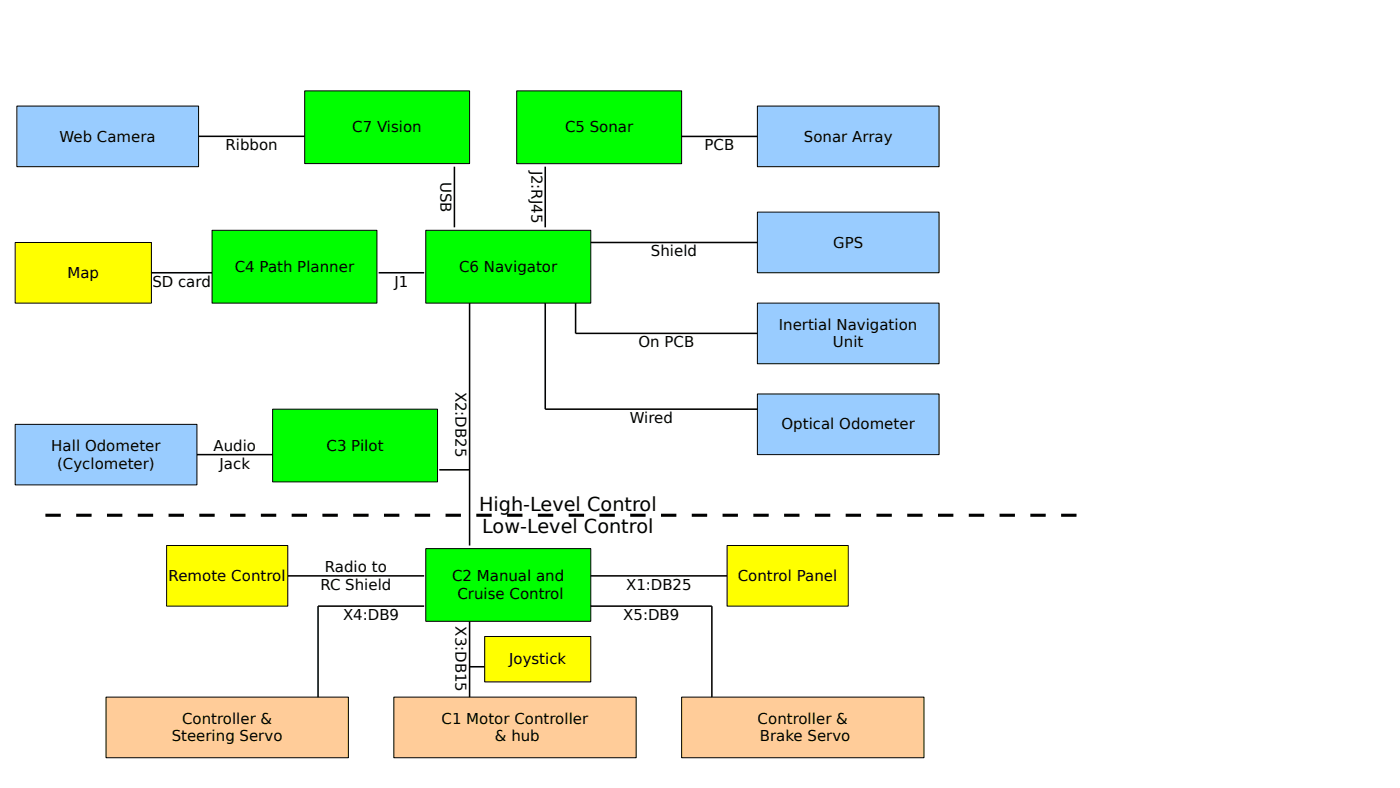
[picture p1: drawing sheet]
<svg xmlns="http://www.w3.org/2000/svg" width="462mm" height="260mm" viewBox="0 0 462 260" stroke-linecap="round" stroke-linejoin="round" font-family="sans-serif">
<defs><g id="words">
<g font-size="6.3">
<text x="158.2" y="168.5">High-Level Control</text>
<text x="159.2" y="175.9">Low-Level Control</text>
</g>
<g font-size="4.9">
<text x="19.6" y="46.7">Web Camera</text>
<text x="116.3" y="43.7">C7 Vision</text>
<text x="186.5" y="43.7">C5 Sonar</text>
<text x="265.4" y="46.7">Sonar Array</text>
<text x="74.4" y="49.6">Ribbon</text>
<text x="232.6" y="49.6">PCB</text>
<text x="145.4" y="59.9" transform="rotate(90 145.4 59.9)">USB</text>
<text x="175.4" y="56.3" transform="rotate(90 175.4 56.3)">J2:RJ45</text>
<text x="275" y="81.7">GPS</text>
<text x="77.5" y="89.7">C4 Path Planner</text>
<text x="151.6" y="89.7">C6 Navigator</text>
<text x="214.9" y="84.6">Shield</text>
<text x="22.3" y="91.7">Map</text>
<text x="50.3" y="94.6">SD card</text>
<text x="130.2" y="94.6">J1</text>
<text x="257.1" y="108.8">Inertial Navigation</text>
<text x="210.8" y="114.6">On PCB</text>
<text x="275" y="114.6">Unit</text>
<text x="150.4" y="129.2" transform="rotate(90 150.4 129.2)">X2:DB25</text>
<text x="207.9" y="139.6">Wired</text>
<text x="258" y="141.7">Optical Odometer</text>
<text x="16.9" y="148.8">Hall Odometer</text>
<text x="70.4" y="148.8">Audio</text>
<text x="107.8" y="148.7">C3 Pilot</text>
<text x="18.8" y="154.6">(Cyclometer)</text>
<text x="72.4" y="154.6">Jack</text>
<text x="55.7" y="191.7">Remote Control</text>
<text x="107.2" y="188.8">Radio to</text>
<text x="149.2" y="191.8">C2 Manual and</text>
<text x="243.5" y="191.7">Control Panel</text>
<text x="105.8" y="194.6">RC Shield</text>
<text x="151" y="197.6">Cruise Control</text>
<text x="206.7" y="194.6">X1:DB25</text>
<text x="113.2" y="204.6">X4:DB9</text>
<text x="150.4" y="206.7" transform="rotate(90 150.4 206.7)">X3:DB15</text>
<text x="205.7" y="204.6">X5:DB9</text>
<text x="168" y="219.2">Joystick</text>
<text x="60.1" y="238.8">Controller &amp;</text>
<text x="145.7" y="238.8">C1 Motor Controller</text>
<text x="250.1" y="238.8">Controller &amp;</text>
<text x="56.7" y="244.6">Steering Servo</text>
<text x="163.4" y="244.6">&amp; hub</text>
<text x="250.8" y="244.6">Brake Servo</text>
</g>
</g></defs>
<path d="M225 230h80v20h-80z" fill-rule="evenodd" fill="#fc9"/>
<path d="M225 230h80v20h-80z" fill="none" stroke="#000" stroke-width=".33"/>
<path d="M130 230h80v20h-80z" fill-rule="evenodd" fill="#fc9"/>
<path d="M130 230h80v20h-80z" fill="none" stroke="#000" stroke-width=".33"/>
<path d="M35 230h80v20h-80z" fill-rule="evenodd" fill="#fc9"/>
<path d="M35 230h80v20h-80z" fill="none" stroke="#000" stroke-width=".33"/>
<path d="M140.5 181h54.5v24h-54.5z" fill-rule="evenodd" fill="#0f0"/>
<path d="M140.5 181h54.5v24h-54.5z" fill="none" stroke="#000" stroke-width=".33"/>
<path d="M240 180h40v20h-40z" fill-rule="evenodd" fill="#ff0"/>
<path d="M240 180h40v20h-40z" fill="none" stroke="#000" stroke-width=".33"/>
<path d="M105 200h35M195 190h45M195 200h40" fill="none" stroke="#000" stroke-width=".51"/>
<path d="M160 210h35v15h-35z" fill-rule="evenodd" fill="#ff0"/>
<path d="M160 210h35v15h-35z" fill="none" stroke="#000" stroke-width=".33"/>
<path d="M55 180h40v20h-40z" fill-rule="evenodd" fill="#ff0"/>
<path d="M55 180h40v20h-40z" fill="none" stroke="#000" stroke-width=".33"/>
<path d="M95 190h45M155 205v25M155 220h5" fill="none" stroke="#000" stroke-width=".51"/>
<g fill="none" stroke="#000" stroke-width="1" stroke-linecap="butt">
<path d="M15 170h5.1M25.2 170h5M35.3 170h5.1M45.5 170h5.1M55.6 170h5.1M65.8 170h5.1M76 170h5M86.1 170h5.1M96.3 170h5.1M106.4 170h5.1M116.6 170h5.1M126.8 170h5"/>
<path d="M136.9 170h5.1M147.1 170h5.1M157.2 170h5.1M167.4 170h5.1M177.6 170h5M187.7 170h5.1M197.9 170h5.1M208 170h5.1M218.2 170h5.1M228.4 170h5M238.5 170h5.1M248.7 170h5.1"/>
<path d="M258.8 170h5.1M269 170h5.1M279.2 170h5M289.3 170h5.1M299.5 170h5.1M309.6 170h5.1M319.8 170h5.1M330 170h5M340.1 170h5.1M350.3 170h5.1"/>
</g>
<path d="M90 135h54.4v24h-54.4z" fill-rule="evenodd" fill="#0f0"/>
<path d="M90 135h54.4v24h-54.4z" fill="none" stroke="#000" stroke-width=".33"/>
<path d="M140.5 76h54.5v24h-54.5z" fill-rule="evenodd" fill="#0f0"/>
<path d="M140.5 76h54.5v24h-54.5z" fill="none" stroke="#000" stroke-width=".33"/>
<path d="M70 76h54.4v24h-54.4z" fill-rule="evenodd" fill="#0f0"/>
<path d="M70 76h54.4v24h-54.4z" fill="none" stroke="#000" stroke-width=".33"/>
<path d="M100.6 30h54.4v24h-54.4z" fill-rule="evenodd" fill="#0f0"/>
<path d="M100.6 30h54.4v24h-54.4z" fill="none" stroke="#000" stroke-width=".33"/>
<path d="M170.6 30h54.4v24h-54.4z" fill-rule="evenodd" fill="#0f0"/>
<path d="M170.6 30h54.4v24h-54.4z" fill="none" stroke="#000" stroke-width=".33"/>
<path d="M5 80h45v20h-45z" fill-rule="evenodd" fill="#ff0"/>
<path d="M5 80h45v20h-45z" fill="none" stroke="#000" stroke-width=".33"/>
<path d="M250 100h60v20h-60z" fill-rule="evenodd" fill="#9cf"/>
<path d="M250 100h60v20h-60z" fill="none" stroke="#000" stroke-width=".33"/>
<path d="M250 70h60v20h-60z" fill-rule="evenodd" fill="#9cf"/>
<path d="M250 70h60v20h-60z" fill="none" stroke="#000" stroke-width=".33"/>
<path d="M250 130h60v20h-60z" fill-rule="evenodd" fill="#9cf"/>
<path d="M250 130h60v20h-60z" fill="none" stroke="#000" stroke-width=".33"/>
<path d="M5 140h60v20h-60z" fill-rule="evenodd" fill="#9cf"/>
<path d="M5 140h60v20h-60z" fill="none" stroke="#000" stroke-width=".33"/>
<path d="M250 35h60v20h-60z" fill-rule="evenodd" fill="#9cf"/>
<path d="M250 35h60v20h-60z" fill="none" stroke="#000" stroke-width=".33"/>
<path d="M5.6 35h59.9v20h-59.9z" fill-rule="evenodd" fill="#9cf"/>
<path d="M5.6 35h59.9v20h-59.9z" fill="none" stroke="#000" stroke-width=".33"/>
<g fill="none" stroke="#000" stroke-width=".51">
<path d="M65.5 45h35.1M150 55v20M180 55v20M225 45h25M50 90h20M125 90h15M195 80h55M155 100v80M180 100v35h70M190 100v10h60M65 150h25M145 155h10"/>
<path d="M105 200v30M235 200v30"/>
</g>
<use href="#words"/>
</svg>
